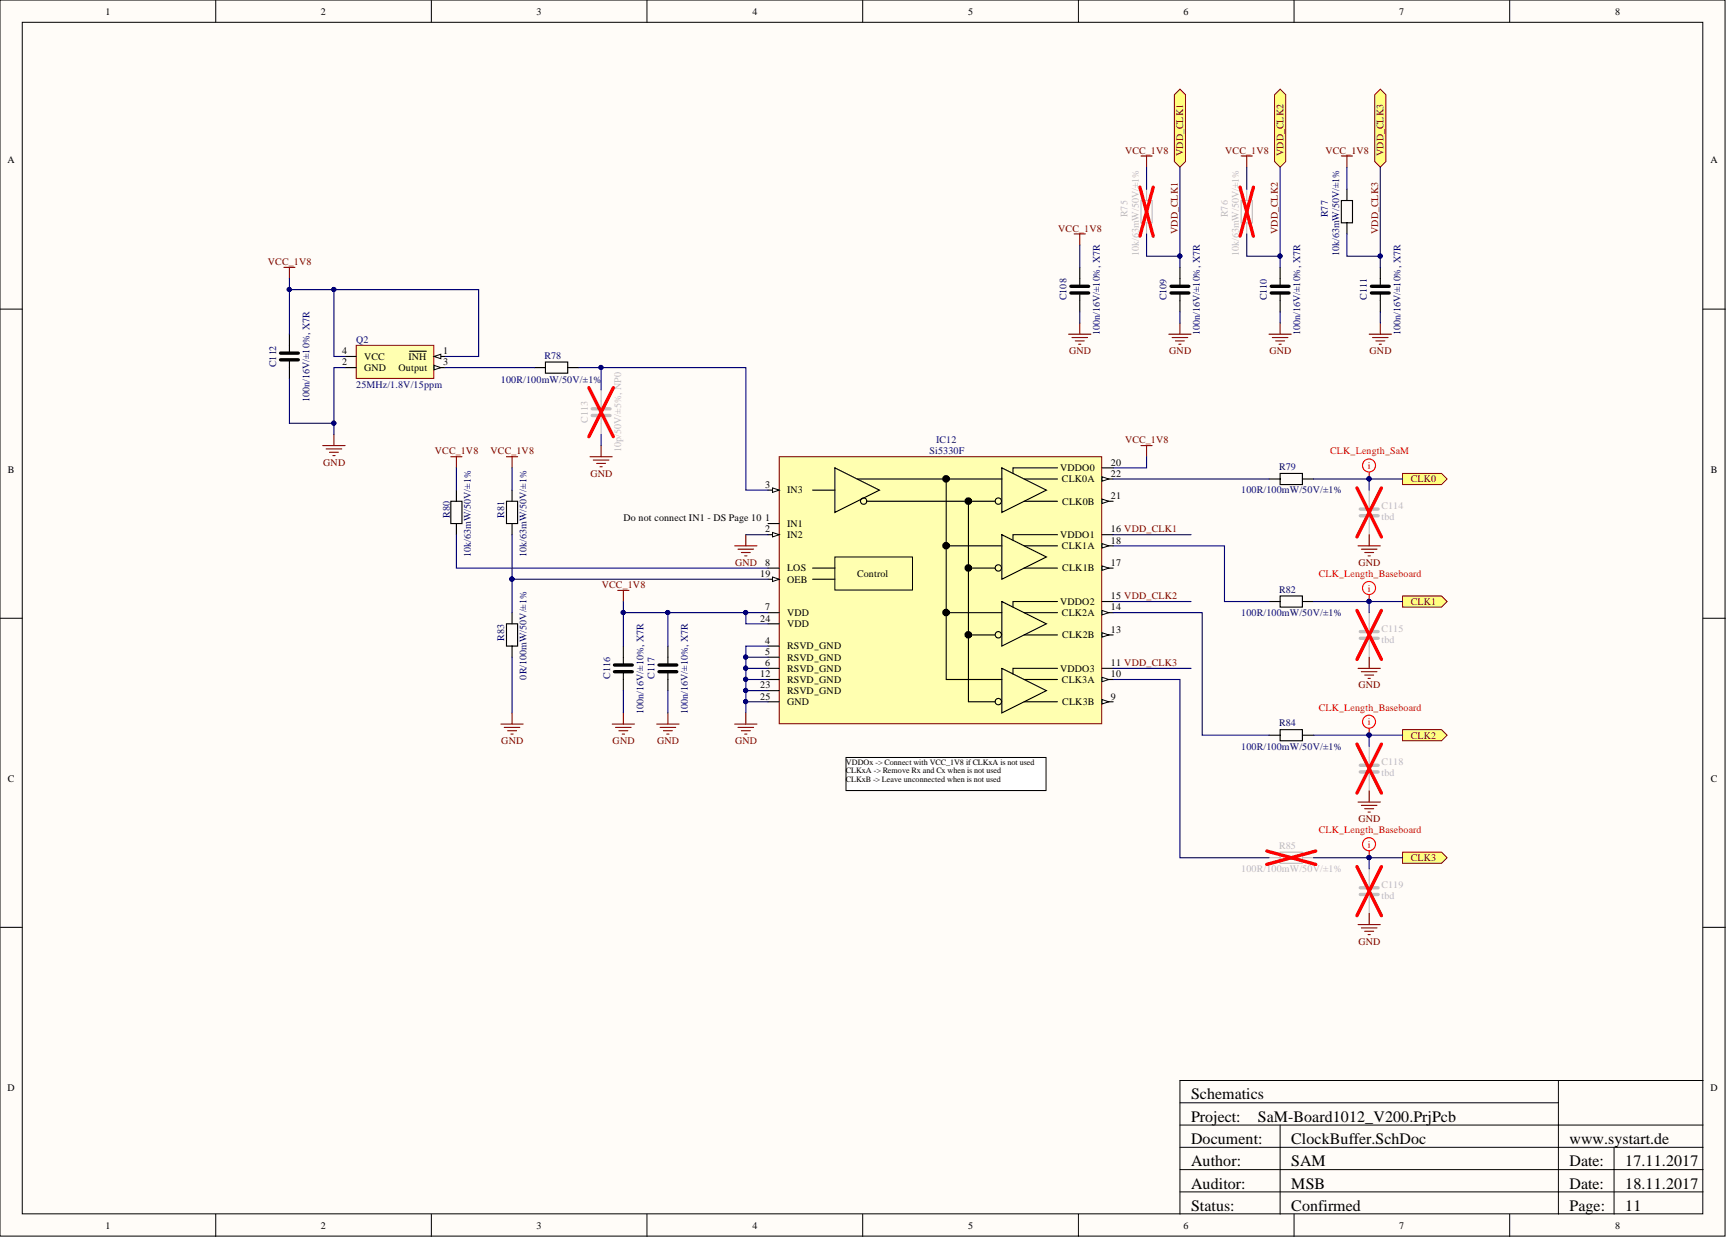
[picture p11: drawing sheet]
<svg xmlns="http://www.w3.org/2000/svg" width="393mm" height="282mm" viewBox="0 0 393 282" stroke-linecap="round" stroke-linejoin="round" font-family="sans-serif">
<defs><g id="words">
<g font-size="3.6">
<text x="271.3" y="250.3">Schematics</text>
<text x="271.3" y="255.4">Project:</text>
<text x="286.5" y="255.4">SaM-Board1012_V200.PrjPcb</text>
<text x="271.3" y="260.5">Document:</text>
<text x="294.1" y="260.5">ClockBuffer.SchDoc</text>
<text x="357.5" y="260.5">www.systart.de</text>
<text x="271.3" y="265.5">Author:</text>
<text x="294.1" y="265.5">SAM</text>
<text x="357.5" y="265.5">Date:</text>
<text x="370.2" y="265.5">17.11.2017</text>
<text x="271.3" y="270.6">Auditor:</text>
<text x="271.3" y="275.7">Status:</text>
<text x="294.1" y="270.6">MSB</text>
<text x="294.1" y="275.7">Confirmed</text>
<text x="357.5" y="275.7">Page:</text>
<text x="357.5" y="270.6">Date:</text>
<text x="370.2" y="270.6">18.11.2017</text>
<text x="370.2" y="275.7">11</text>
</g>
<g font-size="2.3">
<text x="24" y="3.3">1</text>
<text x="73.1" y="3.3">2</text>
<text x="122.2" y="3.3">3</text>
<text x="171.4" y="3.3">4</text>
<text x="220.5" y="3.3">5</text>
<text x="269.6" y="3.3">6</text>
<text x="318.7" y="3.3">7</text>
<text x="367.9" y="3.3">8</text>
<text x="1.7" y="37.2">A</text>
<text x="389.6" y="37.2">A</text>
<text x="77.9" y="83.2">2</text>
<text x="77.9" y="80.7">4</text>
<text x="82.9" y="81.9">VCC</text>
<text x="93" y="81.9">INH</text>
<text x="100.9" y="80.7">1</text>
<text x="100.9" y="83.2">3</text>
<text x="82.9" y="84.5">GND</text>
<text x="90.8" y="84.5">Output</text>
<text x="1.8" y="107.6">B</text>
<text x="241.5" y="107.3">VDDO0</text>
<text x="253" y="106">20</text>
<text x="389.7" y="107.6">B</text>
<text x="174.3" y="111.1">3</text>
<text x="179.3" y="112.4">IN3</text>
<text x="241.9" y="109.8">CLK0A</text>
<text x="253" y="113.6">21</text>
<text x="253" y="108.6">22</text>
<text x="142" y="118.7">Do not connect IN1 - DS Page 10</text>
<text x="174.3" y="118.7">1</text>
<text x="179.3" y="120">IN1</text>
<text x="242" y="114.9">CLK0B</text>
<text x="174.3" y="121.2">2</text>
<text x="179.3" y="122.5">IN2</text>
<text x="241.5" y="122.5">VDDO1</text>
<text x="241.9" y="125">CLK1A</text>
<text x="253" y="121.2">16 VDD_CLK1</text>
<text x="253" y="123.8">18</text>
<text x="173.2" y="131.4">19</text>
<text x="174.3" y="128.8">8</text>
<text x="179.3" y="130.1">LOS</text>
<text x="195.2" y="131.4">Control</text>
<text x="242" y="130.1">CLK1B</text>
<text x="253" y="128.8">17</text>
<text x="179.3" y="132.6">OEB</text>
<text x="241.5" y="137.7">VDDO2</text>
<text x="253" y="136.5">15 VDD_CLK2</text>
<text x="173.2" y="141.5">24</text>
<text x="174.3" y="139">7</text>
<text x="179.3" y="140.3">VDD</text>
<text x="179.3" y="142.8">VDD</text>
<text x="241.9" y="140.3">CLK2A</text>
<text x="253" y="139">14</text>
<text x="174.3" y="146.6">4</text>
<text x="174.3" y="149.1">5</text>
<text x="179.3" y="147.9">RSVD_GND</text>
<text x="242" y="145.3">CLK2B</text>
<text x="253" y="144.1">13</text>
<text x="173.2" y="154.2">12</text>
<text x="174.3" y="151.7">6</text>
<text x="179.3" y="150.4">RSVD_GND</text>
<text x="179.3" y="152.9">RSVD_GND</text>
<text x="179.3" y="155.5">RSVD_GND</text>
<text x="241.5" y="152.9">VDDO3</text>
<text x="241.9" y="155.5">CLK3A</text>
<text x="253" y="154.2">10</text>
<text x="253" y="151.7">11 VDD_CLK3</text>
<text x="173.2" y="156.7">23</text>
<text x="173.2" y="159.3">25</text>
<text x="179.3" y="158">RSVD_GND</text>
<text x="179.3" y="160.5">GND</text>
<text x="242" y="160.5">CLK3B</text>
<text x="253" y="159.3">9</text>
<text x="1.8" y="178">C</text>
<text x="389.7" y="178">C</text>
<text x="1.7" y="248.4">D</text>
<text x="389.6" y="248.4">D</text>
<text x="24" y="279.7">1</text>
<text x="73.1" y="279.7">2</text>
<text x="122.2" y="279.7">3</text>
<text x="171.4" y="279.7">4</text>
<text x="220.5" y="279.7">5</text>
<text x="269.6" y="279.7">6</text>
<text x="318.7" y="279.7">7</text>
<text x="367.9" y="279.7">8</text>
</g>
<g font-size="2.3" fill="#800000">
<text x="256.2" y="35">VCC_1V8</text>
<text x="269.5" y="35.5" transform="rotate(-90 269.5 35.5)">VDD_CLK1</text>
<text x="279.1" y="35">VCC_1V8</text>
<text x="292.3" y="35.5" transform="rotate(-90 292.3 35.5)">VDD_CLK2</text>
<text x="301.9" y="35">VCC_1V8</text>
<text x="315.1" y="35.5" transform="rotate(-90 315.1 35.5)">VDD_CLK3</text>
<text x="241" y="52.8">VCC_1V8</text>
<text x="268.2" y="53.3" transform="rotate(-90 268.2 53.3)">VDD_CLK1</text>
<text x="291.1" y="53.3" transform="rotate(-90 291.1 53.3)">VDD_CLK2</text>
<text x="313.9" y="53.3" transform="rotate(-90 313.9 53.3)">VDD_CLK3</text>
<text x="61" y="60.4">VCC_1V8</text>
<text x="243.5" y="80.7">GND</text>
<text x="266.3" y="80.7">GND</text>
<text x="289.1" y="80.7">GND</text>
<text x="311.9" y="80.7">GND</text>
<text x="256.2" y="100.9">VCC_1V8</text>
<text x="73.6" y="106">GND</text>
<text x="99" y="103.5">VCC_1V8</text>
<text x="111.7" y="103.5">VCC_1V8</text>
<text x="134.5" y="108.6">GND</text>
<text x="321.3" y="109.8">CLK0</text>
<text x="167.4" y="128.8">GND</text>
<text x="309.4" y="128.8">GND</text>
<text x="137.1" y="133.9">VCC_1V8</text>
<text x="321.3" y="137.7">CLK1</text>
<text x="309.4" y="156.7">GND</text>
<text x="114.2" y="169.4">GND</text>
<text x="139.5" y="169.4">GND</text>
<text x="149.7" y="169.4">GND</text>
<text x="167.4" y="169.4">GND</text>
<text x="321.3" y="168.2">CLK2</text>
<text x="309.4" y="187.2">GND</text>
<text x="321.3" y="196">CLK3</text>
<text x="309.4" y="215.1">GND</text>
</g>
<g font-size="2.3" fill="#bfbebc">
<text x="256.8" y="49.5" transform="rotate(-90 256.8 49.5)">R75</text>
<text x="279.7" y="49.5" transform="rotate(-90 279.7 49.5)">R76</text>
<text x="259.4" y="58.3" transform="rotate(-90 259.4 58.3)">10k/63mW/50V/±1%</text>
<text x="282.2" y="58.3" transform="rotate(-90 282.2 58.3)">10k/63mW/50V/±1%</text>
<text x="133.9" y="96.2" transform="rotate(-90 133.9 96.2)">C113</text>
<text x="141.5" y="102.9" transform="rotate(-90 141.5 102.9)">10p/50V/±5%, NP0</text>
<text x="314.6" y="115.9">C114</text>
<text x="314.6" y="118.4">tbd</text>
<text x="314.6" y="143.8">C115</text>
<text x="314.6" y="146.3">tbd</text>
<text x="314.6" y="174.2">C118</text>
<text x="314.6" y="176.8">tbd</text>
<text x="291.3" y="193.3">R85</text>
<text x="282.7" y="198.6">100R/100mW/50V/±1%</text>
<text x="314.6" y="202.1">C119</text>
<text x="314.6" y="204.7">tbd</text>
</g>
<g font-size="2.3" fill="#000080">
<text x="302.5" y="49.5" transform="rotate(-90 302.5 49.5)">R77</text>
<text x="305" y="58.3" transform="rotate(-90 305 58.3)">10k/63mW/50V/±1%</text>
<text x="242.9" y="68.4" transform="rotate(-90 242.9 68.4)">C108</text>
<text x="265.7" y="68.4" transform="rotate(-90 265.7 68.4)">C109</text>
<text x="288.5" y="68.4" transform="rotate(-90 288.5 68.4)">C110</text>
<text x="311.3" y="68.3" transform="rotate(-90 311.3 68.3)">C111</text>
<text x="250.5" y="76.3" transform="rotate(-90 250.5 76.3)">100n/16V/±10%, X7R</text>
<text x="273.3" y="76.3" transform="rotate(-90 273.3 76.3)">100n/16V/±10%, X7R</text>
<text x="296.1" y="76.3" transform="rotate(-90 296.1 76.3)">100n/16V/±10%, X7R</text>
<text x="318.9" y="76.3" transform="rotate(-90 318.9 76.3)">100n/16V/±10%, X7R</text>
<text x="62.9" y="83.6" transform="rotate(-90 62.9 83.6)">C112</text>
<text x="81.1" y="78.1">Q2</text>
<text x="124" y="81.7">R78</text>
<text x="81.1" y="88.3">25MHz/1.8V/15ppm</text>
<text x="114.1" y="87.2">100R/100mW/50V/±1%</text>
<text x="70.5" y="91.6" transform="rotate(-90 70.5 91.6)">100n/16V/±10%, X7R</text>
<text x="213.2" y="100.9">IC12</text>
<text x="211.7" y="103.5">Si5330F</text>
<text x="291.3" y="107">R79</text>
<text x="282.7" y="112.4">100R/100mW/50V/±1%</text>
<text x="102.4" y="117.9" transform="rotate(-90 102.4 117.9)">R80</text>
<text x="114.9" y="117.9" transform="rotate(-90 114.9 117.9)">R81</text>
<text x="107.2" y="126.8" transform="rotate(-90 107.2 126.8)">10k/63mW/50V/±1%</text>
<text x="119.9" y="126.8" transform="rotate(-90 119.9 126.8)">10k/63mW/50V/±1%</text>
<text x="291.3" y="134.9">R82</text>
<text x="282.7" y="140.3">100R/100mW/50V/±1%</text>
<text x="114.9" y="145.8" transform="rotate(-90 114.9 145.8)">R83</text>
<text x="119.9" y="154.7" transform="rotate(-90 119.9 154.7)">0R/100mW/50V/±1%</text>
<text x="138.9" y="154.6" transform="rotate(-90 138.9 154.6)">C116</text>
<text x="149.1" y="154.6" transform="rotate(-90 149.1 154.6)">C117</text>
<text x="146.5" y="162.6" transform="rotate(-90 146.5 162.6)">100n/16V/±10%, X7R</text>
<text x="156.7" y="162.6" transform="rotate(-90 156.7 162.6)">100n/16V/±10%, X7R</text>
<text x="291.3" y="165.4">R84</text>
<text x="282.7" y="170.7">100R/100mW/50V/±1%</text>
</g>
<g font-size="2.3" fill="#f00">
<text x="303" y="103.5">CLK_Length_SaM</text>
<text x="311.5" y="106.8">i</text>
<text x="300.4" y="131.4">CLK_Length_Baseboard</text>
<text x="311.5" y="134.7">i</text>
<text x="300.4" y="161.8">CLK_Length_Baseboard</text>
<text x="311.5" y="165.1">i</text>
<text x="300.4" y="189.7">CLK_Length_Baseboard</text>
<text x="311.5" y="193">i</text>
</g>
<g font-size="1.9">
<text x="192.7" y="174.1">VDDOx -&gt; Connect with VCC_1V8 ifCLKxA is not used</text>
<text x="192.7" y="176.1">CLKxA -&gt; Remove Rx and Cx when is not used</text>
<text x="192.7" y="178.1">CLKxB -&gt; Leave unconnected when is not used</text>
</g>
</g></defs>
<g fill="#fffcf8" stroke="#000" stroke-width=".23">
<path d="M0 0h392.9v281.4h-392.9z"/>
<path d="M5.1 5.1h382.7v271.3h-382.7z"/>
</g>
<g fill="none" stroke="#000" stroke-width=".23">
<path d="M49.1 0v5.1M98.2 0v5.1M147.4 0v5.1M196.5 0v5.1M245.6 0v5.1M294.7 0v5.1M343.8 0v5.1M0 70.4h5.1M387.9 70.4h5.1M0 140.8h5.1M387.9 140.8h5.1M0 211.1h5.1"/>
<path d="M387.9 211.1h5.1M268.7 251.1h86.3M268.7 256.2h119.2M291.6 256.2v20.2M355 246v30.4M387.9 246h-119.2v30.4M49.1 276.4v5.1M98.2 276.4v5.1M147.4 276.4v5.1M196.5 276.4v5.1M245.6 276.4v5.1M268.7 261.2h119.2"/>
<path d="M268.7 271.4h119.2M268.7 266.3h119.2M294.7 276.4v5.1M343.8 276.4v5.1M367.6 261.2v15.2"/>
</g>
<path d="M81.1 78.6h17.7v7.6h-17.7z" fill="#ffffb0" stroke="#800000" stroke-width=".23"/>
<path d="M98.9 81.2h2.5" fill="none" stroke="#000" stroke-width=".25"/>
<path d="M98.9 81.2l1.5-.5v1z" fill="#fffcf8"/>
<path d="M98.9 81.2l1.5-.5v1z" fill="none" stroke="#000" stroke-width=".23"/>
<path d="M93.3 80h.6M94 80h1.5M95.6 80h1.5M78.6 83.7h2.5M78.6 81.2h2.5M98.9 83.7h2.5" fill="none" stroke="#000" stroke-width=".25"/>
<path d="M98.9 83.2l1.5 .5-1.5 .5z" fill="#fffcf8"/>
<path d="M98.9 83.2l1.5 .5-1.5 .5z" fill="none" stroke="#000" stroke-width=".23"/>
<g fill="none" stroke="#800000" stroke-width=".25">
<path d="M76.1 98.9v2.6M73.5 101.5h5.1M74.3 102.2h3.5M75 103h2.1M75.8 103.7h.5M167.3 124.3h5.1M168.1 125h3.5M168.9 125.8h2M169.6 126.6h.5M169.9 121.7v2.6M114.1 164.9h5.1M114.9 165.6h3.5"/>
<path d="M115.6 166.4h2M116.4 167.1h.5M116.6 162.3v2.6M139.4 164.9h5.1M140.2 165.6h3.6M141 166.4h2M141.7 167.1h.5M142 162.3v2.6M167.3 164.9h5.1M168.1 165.6h3.5M168.9 166.4h2M169.6 167.1h.5"/>
<path d="M169.9 162.3v2.6"/>
</g>
<path d="M102.7 114.1h2.5v5.1h-2.5zM103.9 111.6v2.5M103.9 119.2v2.5M116.6 139.5v2.5M115.4 142h2.5v5.1h-2.5zM116.6 147.1v2.5" fill="none" stroke="#000" stroke-width=".25"/>
<path d="M140 152.9h4M140 151.4h4" fill="none" stroke="#030000" stroke-width=".76"/>
<path d="M142 147.1v4.3M142 152.9v4.3" fill="none" stroke="#030000" stroke-width=".25"/>
<path d="M177.5 104h73.4v60.8h-73.4z" fill="#ffffb0" stroke="#800000" stroke-width=".23"/>
<path d="M174.9 119.2h2.6M174.9 121.7h2.6" fill="none" stroke="#000" stroke-width=".25"/>
<path d="M176 121.2l1.5 .5-1.5 .5z" fill="#fffcf8"/>
<path d="M176 121.2l1.5 .5-1.5 .5z" fill="none" stroke="#000" stroke-width=".23"/>
<path d="M174.9 111.6h2.6" fill="none" stroke="#000" stroke-width=".25"/>
<path d="M176 111.1l1.5 .5-1.5 .5z" fill="#fffcf8"/>
<path d="M176 111.1l1.5 .5-1.5 .5z" fill="none" stroke="#000" stroke-width=".23"/>
<path d="M174.9 139.5h2.6M174.9 129.3h2.6M174.9 147.1h2.6M174.9 149.6h2.6M174.9 152.2h2.6M251 159.8h2.5" fill="none" stroke="#000" stroke-width=".25"/>
<path d="M251 159.3l1.5 .5-1.5 .5z" fill="#fffcf8"/>
<path d="M251 159.3l1.5 .5-1.5 .5z" fill="none" stroke="#000" stroke-width=".23"/>
<path d="M251 154.7h2.5" fill="none" stroke="#000" stroke-width=".25"/>
<path d="M251 154.2l1.5 .5-1.5 .5z" fill="#fffcf8"/>
<path d="M251 154.2l1.5 .5-1.5 .5z" fill="none" stroke="#000" stroke-width=".23"/>
<path d="M174.9 154.7h2.6M251 152.2h2.5M251 144.6h2.5" fill="none" stroke="#000" stroke-width=".25"/>
<path d="M251 144.1l1.5 .5-1.5 .5z" fill="#fffcf8"/>
<path d="M251 144.1l1.5 .5-1.5 .5z" fill="none" stroke="#000" stroke-width=".23"/>
<path d="M251 139.5h2.5" fill="none" stroke="#000" stroke-width=".25"/>
<path d="M251 139l1.5 .5-1.5 .5z" fill="#fffcf8"/>
<path d="M251 139l1.5 .5-1.5 .5z" fill="none" stroke="#000" stroke-width=".23"/>
<path d="M251 137h2.5M251 121.7h2.5M251 129.3h2.5" fill="none" stroke="#000" stroke-width=".25"/>
<path d="M251 128.8l1.5 .5-1.5 .6z" fill="#fffcf8"/>
<path d="M251 128.8l1.5 .5-1.5 .6z" fill="none" stroke="#000" stroke-width=".23"/>
<path d="M251 124.3h2.5" fill="none" stroke="#000" stroke-width=".25"/>
<path d="M251 123.8l1.5 .5-1.5 .5z" fill="#fffcf8"/>
<path d="M251 123.8l1.5 .5-1.5 .5z" fill="none" stroke="#000" stroke-width=".23"/>
<path d="M174.9 131.9h2.6" fill="none" stroke="#000" stroke-width=".25"/>
<path d="M176 131.4l1.5 .5-1.5 .5z" fill="#fffcf8"/>
<path d="M176 131.4l1.5 .5-1.5 .5z" fill="none" stroke="#000" stroke-width=".23"/>
<path d="M251 106.5h2.5M251 114.1h2.5" fill="none" stroke="#000" stroke-width=".25"/>
<path d="M251 113.6l1.5 .5-1.5 .5z" fill="#fffcf8"/>
<path d="M251 113.6l1.5 .5-1.5 .5z" fill="none" stroke="#000" stroke-width=".23"/>
<path d="M251 109.1h2.5" fill="none" stroke="#000" stroke-width=".25"/>
<path d="M251 108.6l1.5 .5-1.5 .5z" fill="#fffcf8"/>
<path d="M251 108.6l1.5 .5-1.5 .5z" fill="none" stroke="#000" stroke-width=".23"/>
<g fill="none" stroke="#000" stroke-width=".25">
<path d="M190.2 106.5l10.1 5.1-10.1 5.1zM228.2 106.5l10.1 5.1-10.1 5.1zM228.2 121.7l10.1 5.1-10.1 5.1zM228.2 137l10.1 5-10.1 5.1zM174.9 157.2h2.6M174.9 142h2.6M174.9 159.8h2.6M228.2 152.2l10.1 5-10.1 5.1z"/>
<circle cx="196.7" cy="114.1" r=".72"/>
</g>
<path d="M190.2 126.8h17.6v7.5h-17.6z" fill="#ffffb0" stroke="#000" stroke-width=".23"/>
<g fill="none" stroke="#000" stroke-width=".25">
<path d="M115.4 114.1h2.5v5.1h-2.5zM116.6 111.6v2.5M116.6 119.2v2.5M185.1 111.6h5.1M195.2 109.1h20.3M197.5 114.1h23.1v45.7h6.1M220.6 114.1h6.1M228.2 109.1h-12.7v45.6h12.7M233.3 114.1h7.6M233.3 109.1h7.6M240.9 106.5h-10.2v1.3M185.1 129.3h5.1"/>
<path d="M185.1 131.9h5.1M215.5 139.5h12.7M215.5 124.3h12.7M220.6 129.3h6.1M233.3 129.3h7.6M233.3 139.5h7.6M233.3 124.3h7.6M240.9 137h-10.2v1.2M240.9 121.7h-10.2v1.3M220.6 144.6h6.1M233.3 144.6h7.6M233.3 154.7h7.6"/>
<path d="M233.3 159.8h7.6M240.9 152.2h-10.2v1.2"/>
<circle cx="227.4" cy="114.1" r=".72"/>
<circle cx="227.4" cy="129.3" r=".72"/>
<circle cx="227.4" cy="159.7" r=".72"/>
<circle cx="227.4" cy="144.5" r=".72"/>
</g>
<g fill="none" stroke="#000" stroke-width="1.3">
<circle cx="215.5" cy="109" r=".22"/>
<circle cx="220.5" cy="114.1" r=".22"/>
<circle cx="215.5" cy="139.5" r=".22"/>
<circle cx="215.5" cy="124.2" r=".22"/>
<circle cx="220.5" cy="129.3" r=".22"/>
<circle cx="220.5" cy="144.5" r=".22"/>
</g>
<path d="M243.9 66.7h4.1M243.9 65.2h4.1M266.7 66.7h4.1M266.7 65.2h4.1M289.5 66.7h4.1M289.5 65.2h4.1M63.9 81.9h4M63.9 80.4h4M150.1 152.9h4.1M150.1 151.4h4.1" fill="none" stroke="#030000" stroke-width=".76"/>
<g fill="none" stroke="#030000" stroke-width=".25">
<path d="M65.9 76.1v4.3M245.9 60.9v4.3M245.9 66.7v4.3M268.7 60.9v4.3M268.7 66.7v4.3M291.6 60.9v4.3M291.6 66.7v4.3M65.9 81.9v4.3M121.7 83.7h2.5M124.2 82.4h5.1v2.6h-5.1zM129.3 83.7h2.5M289 109.1h2.6"/>
<path d="M291.6 107.8h5v2.5h-5zM296.6 109.1h2.6M289 137h2.6M291.6 135.7h5v2.5h-5zM296.6 137h2.6M152.1 147.1v4.3M152.1 152.9v4.3M289 167.4h2.6M291.6 166.1h5v2.6h-5zM296.6 167.4h2.6"/>
</g>
<g fill="none" stroke="#800000" stroke-width=".25">
<path d="M64.7 60.9h2.5M65.9 60.9v2.5M243.4 76.1h5.1M244.2 76.9h3.5M244.9 77.6h2M245.7 78.4h.5M245.9 73.6v2.5M266.2 76.1h5.1M267 76.9h3.5M267.7 77.6h2.1M268.5 78.4h.5M268.7 73.6v2.5"/>
<path d="M289 76.1h5.1M289.8 76.9h3.5M290.6 77.6h2M291.3 78.4h.5M291.6 73.6v2.5M102.7 104h2.5M103.9 104v2.5M115.4 104h2.5M116.6 104v2.5M134.4 104h5M135.1 104.7h3.6M135.9 105.5h2"/>
<path d="M136.7 106.3h.5M136.9 101.5v2.5M140.7 134.4h2.5M142 134.4v2.6M309.3 124.3h5.1M310.1 125h3.5M310.8 125.8h2.1M311.6 126.6h.5M311.8 121.7v2.6M309.3 152.2h5.1M310.1 152.9h3.5M310.8 153.7h2.1"/>
<path d="M311.6 154.5h.5M311.8 149.6v2.6M149.6 164.9h5.1M150.3 165.6h3.6M151.1 166.4h2M151.9 167.1h.5M152.1 162.3v2.6M309.3 182.6h5.1M310.1 183.4h3.5M310.8 184.1h2.1M311.6 184.9h.5M311.8 180.1v2.5"/>
<path d="M309.3 210.5h5.1M310.1 211.3h3.5M310.8 212h2.1M311.6 212.8h.5M311.8 208v2.5"/>
</g>
<path d="M134.9 94.6h4M134.9 93.1h4M309.8 117.4h4.1M309.8 115.9h4.1M309.8 145.3h4.1M309.8 143.8h4.1M309.8 175.8h4.1M309.8 174.2h4.1M309.8 203.7h4.1M309.8 202.1h4.1" fill="none" stroke="#bfbebc" stroke-width=".76"/>
<g fill="none" stroke="#bfbebc" stroke-width=".25">
<path d="M136.9 88.8v4.3M136.9 94.6v4.3M311.8 111.6v4.3M311.8 117.4v4.3M311.8 139.5v4.3M311.8 145.3v4.3M311.8 169.9v4.3M311.8 175.8v4.3M289 195.3h2.6M291.6 194h5v2.6h-5zM296.6 195.3h2.6M311.8 197.8v4.3"/>
<path d="M311.8 203.7v4.3"/>
</g>
<path d="M134.1 88.3l5.6 11.1M139.7 88.3l-5.6 11.1M309.1 111.1l5.5 11.1M314.6 111.1l-5.5 11.1M309.1 139l5.5 11.1M314.6 139l-5.5 11.1M309.1 169.4l5.5 11.2M314.6 169.4l-5.5 11.2M288.5 193.8l11.2 3M299.7 193.8l-11.2 3M309.1 197.3l5.5 11.2M314.6 197.3l-5.5 11.2" fill="none" stroke="#f00" stroke-width=".76"/>
<g fill="#ffff80" stroke="#800000" stroke-width=".23">
<path d="M268.7 20.3l1.3 1.3v15.2l-1.3 1.2-1.2-1.2v-15.2z" fill-rule="evenodd"/>
<path d="M291.6 20.3l1.2 1.3v15.2l-1.2 1.2-1.3-1.2v-15.2z" fill-rule="evenodd"/>
<path d="M314.4 20.3l1.3 1.3v15.2l-1.3 1.2-1.3-1.2v-15.2z" fill-rule="evenodd"/>
</g>
<path d="M312.4 66.7h4M312.4 65.2h4" fill="none" stroke="#030000" stroke-width=".76"/>
<path d="M314.4 60.9v4.3M314.4 66.7v4.3" fill="none" stroke="#030000" stroke-width=".25"/>
<g fill="none" stroke="#800000" stroke-width=".25">
<path d="M259.9 35.5h2.5M261.1 35.5v2.5M282.7 35.5h2.5M284 35.5v2.5M305.5 35.5h2.5M306.8 35.5v2.5M244.7 53.3h2.5M245.9 53.3v2.5M311.8 76.1h5.1M312.6 76.9h3.6M313.4 77.6h2M314.1 78.4h.5"/>
<path d="M314.4 73.6v2.5"/>
</g>
<path d="M259.9 45.7h2.5v5h-2.5zM261.1 43.1v2.6M261.1 50.7v2.6M282.7 45.7h2.5v5h-2.5zM284 43.1v2.6M284 50.7v2.6" fill="none" stroke="#bfbebc" stroke-width=".25"/>
<path d="M259.6 42.6l3.1 11.2M262.7 42.6l-3.1 11.2M282.4 42.6l3.1 11.2M285.5 42.6l-3.1 11.2" fill="none" stroke="#f00" stroke-width=".76"/>
<path d="M305.5 45.7h2.5v5h-2.5zM306.8 43.1v2.6M306.8 50.7v2.6" fill="none" stroke="#000" stroke-width=".25"/>
<path d="M192.7 172.5h45.5v7.5h-45.5z" fill="#fff" stroke="#000" stroke-width=".23"/>
<g fill="#ffff80" stroke="#800000" stroke-width=".23">
<path d="M319.5 107.8h8.8l1.3 1.3-1.3 1.2h-8.8z" fill-rule="evenodd"/>
<path d="M319.5 135.7h8.8l1.3 1.3-1.3 1.2h-8.8z" fill-rule="evenodd"/>
<path d="M319.5 166.1h8.8l1.3 1.3-1.3 1.3h-8.8z" fill-rule="evenodd"/>
<path d="M319.5 194h8.8l1.3 1.3-1.3 1.3h-8.8z" fill-rule="evenodd"/>
</g>
<path d="M259.9 101.5h2.5M261.1 101.5v2.5" fill="none" stroke="#800000" stroke-width=".25"/>
<g fill="none" stroke="#f00" stroke-width=".25">
<path d="M311.8 107.5v1.6M311.8 135.4v1.6M311.8 165.9v1.5M311.8 193.8v1.5"/>
<circle cx="311.8" cy="106" r="1.48"/>
<circle cx="311.8" cy="133.9" r="1.48"/>
<circle cx="311.8" cy="164.3" r="1.48"/>
<circle cx="311.8" cy="192.2" r="1.48"/>
</g>
<g fill="#000080" stroke="#000080" stroke-width=".23">
<circle cx="311.8" cy="109" r=".47"/>
<circle cx="311.8" cy="136.9" r=".47"/>
<circle cx="76" cy="96.3" r=".47"/>
<circle cx="169.8" cy="139.5" r=".47"/>
<circle cx="169.8" cy="149.6" r=".47"/>
<circle cx="169.8" cy="152.1" r=".47"/>
<circle cx="169.8" cy="154.7" r=".47"/>
<circle cx="169.8" cy="157.2" r=".47"/>
<circle cx="169.8" cy="159.7" r=".47"/>
<circle cx="116.6" cy="131.8" r=".47"/>
<circle cx="152.1" cy="139.5" r=".47"/>
<circle cx="141.9" cy="139.5" r=".47"/>
<circle cx="136.9" cy="83.7" r=".47"/>
<circle cx="65.9" cy="65.9" r=".47"/>
<circle cx="311.8" cy="167.4" r=".47"/>
<circle cx="311.8" cy="195.3" r=".47"/>
<circle cx="76" cy="65.9" r=".47"/>
<circle cx="268.7" cy="58.3" r=".47"/>
<circle cx="291.5" cy="58.3" r=".47"/>
<circle cx="314.3" cy="58.3" r=".47"/>
</g>
<g fill="none" stroke="#000080" stroke-width=".25">
<path d="M261.1 38v5.1M268.7 38v22.9M284 38v5.1M291.6 38v22.9M306.8 38v5.1M314.4 38v22.9M245.9 55.8v5.1M261.1 53.3v5h7.6M284 53.3v5h7.6M306.8 53.3v5h7.6M65.9 63.4v2.5h10.2M65.9 65.9v10.2"/>
<path d="M245.9 71v2.6M268.7 71v2.6M291.6 71v2.6M314.4 71v2.6M65.9 86.2v10.2h10.2M78.6 83.7h-2.5v15.2M78.6 81.2h-2.5v-15.3h32.9v15.3h-7.6M101.4 83.7h20.3M131.8 83.7h38.1v27.9h5M136.9 83.7v5.1M136.9 98.9v2.6M103.9 106.5v5.1"/>
<path d="M116.6 106.5v5.1M253.5 109.1h35.5M261.1 104v2.5h-7.6M299.2 109.1h12.6v2.5M311.8 109.1h7.7M103.9 121.7v7.6h71M116.6 121.7v17.8M116.6 131.9h58.3M142 137v2.5M152.1 139.5v7.6M169.9 139.5v2.5h5M169.9 121.7h5"/>
<path d="M174.9 139.5h-32.9v7.6M253.5 124.3h25.4v12.7h10.1M253.5 139.5h20.3v27.9h15.2M253.5 121.7h17.8M253.5 137h17.8M299.2 137h12.6v2.5M311.8 137h7.7M116.6 149.6v12.7M142 157.2v5.1M152.1 157.2v5.1M169.9 149.6h5M169.9 152.2h5"/>
<path d="M169.9 154.7h5M169.9 157.2h5M169.9 159.8v2.5M174.9 147.1h-5v12.7h5M253.5 154.7h15.2v40.6h20.3M253.5 152.2h17.8M299.2 167.4h12.6v2.5M311.8 167.4h7.7M299.2 195.3h12.6v2.5M311.8 195.3h7.7"/>
</g>
<use href="#words"/>
</svg>
